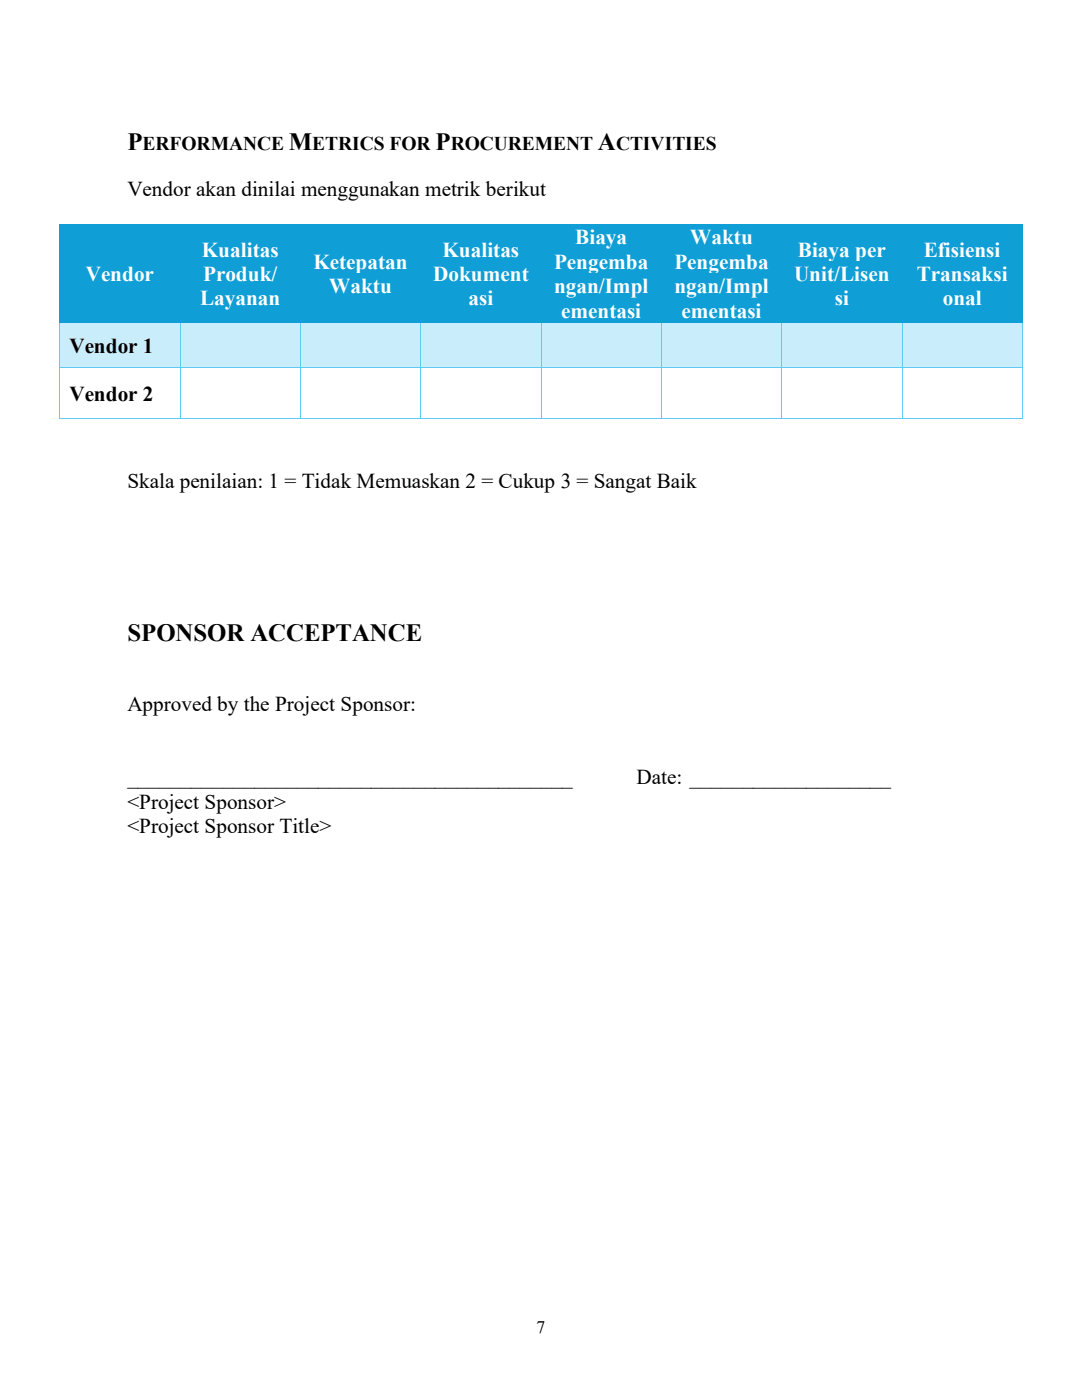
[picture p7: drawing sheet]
<svg xmlns="http://www.w3.org/2000/svg" width="216mm" height="279mm" viewBox="0 0 216 279" stroke-linecap="round" stroke-linejoin="round" font-family="sans-serif">
<defs><g id="words">
<g font-size="5">
<text x="25.4" y="30">P</text>
<text x="57.7" y="30">M</text>
<text x="86.9" y="30">P</text>
<text x="119.3" y="30">A</text>
<text x="25.4" y="128">SPONSOR ACCEPTANCE</text>
</g>
<g font-size="4.2">
<text x="25.4" y="39.1">Vendor akan dinilai menggunakan metrik berikut</text>
<text x="13.8" y="70.4">Vendor 1</text>
<text x="13.8" y="80">Vendor 2</text>
<text x="25.4" y="97.3">Skala penilaian: 1 = Tidak Memuaskan 2 = Cukup 3 = Sangat Baik</text>
<text x="25.4" y="141.9">Approved by the Project Sponsor:</text>
<text x="25.4" y="156.5">__________________________________________</text>
<text x="25.4" y="161.4">&lt;Project Sponsor&gt;</text>
<text x="127" y="156.5">Date: ___________________</text>
<text x="25.4" y="166.3">&lt;Project Sponsor Title&gt;</text>
</g>
<g font-size="4.2" fill="#fff">
<text x="40.3" y="51.2">Kualitas</text>
<text x="62.5" y="53.6">Ketepatan</text>
<text x="88.3" y="51.2">Kualitas</text>
<text x="110.5" y="53.6">Pengemba</text>
<text x="114.8" y="48.8">Biaya</text>
<text x="134.6" y="53.6">Pengemba</text>
<text x="137.7" y="48.8">Waktu</text>
<text x="159.2" y="51.2">Biaya per</text>
<text x="184.3" y="51.2">Efisiensi</text>
<text x="17.1" y="56.1">Vendor</text>
<text x="40.5" y="56.1">Produk/</text>
<text x="65.7" y="58.5">Waktu</text>
<text x="86.4" y="56.1">Dokument</text>
<text x="110.5" y="58.5">ngan/Impl</text>
<text x="134.6" y="58.5">ngan/Impl</text>
<text x="158.4" y="56.1">Unit/Lisen</text>
<text x="182.9" y="56.1">Transaksi</text>
<text x="39.9" y="61">Layanan</text>
<text x="93.5" y="61">asi</text>
<text x="111.9" y="63.4">ementasi</text>
<text x="136" y="63.4">ementasi</text>
<text x="166.6" y="61">si</text>
<text x="188.1" y="61">onal</text>
</g>
<g font-size="3.9">
<text x="28.5" y="30">ERFORMANCE</text>
<text x="62.3" y="30">ETRICS FOR</text>
<text x="90" y="30">ROCUREMENT</text>
<text x="122.9" y="30">CTIVITIES</text>
</g>
<text font-size="3.5" x="107.1" y="266">7</text>
</g></defs>
<g fill="#0f9ed5">
<path d="M12 44.8h23.9v19.5h-23.9z" fill-rule="evenodd"/>
<path d="M13.8 52.2h20.2v4.8h-20.2z" fill-rule="evenodd"/>
<path d="M35.9 44.8h24.1v19.5h-24.1z" fill-rule="evenodd"/>
<path d="M37.9 47.3h20.1v4.9h-20.1z" fill-rule="evenodd"/>
<path d="M37.9 52.2h20.1v4.8h-20.1z" fill-rule="evenodd"/>
<path d="M37.9 57h20.1v4.9h-20.1z" fill-rule="evenodd"/>
<path d="M60 44.8h24v19.5h-24z" fill-rule="evenodd"/>
<path d="M61.9 49.7h20.2v4.9h-20.2z" fill-rule="evenodd"/>
<path d="M61.9 54.6h20.2v4.8h-20.2z" fill-rule="evenodd"/>
<path d="M84 44.8h24v19.5h-24z" fill-rule="evenodd"/>
<path d="M85.9 47.3h20.2v4.9h-20.2z" fill-rule="evenodd"/>
<path d="M85.9 52.2h20.2v4.8h-20.2z" fill-rule="evenodd"/>
<path d="M85.9 57h20.2v4.9h-20.2z" fill-rule="evenodd"/>
<path d="M108 44.8h24v19.5h-24z" fill-rule="evenodd"/>
<path d="M109.9 44.8h20.2v4.9h-20.2z" fill-rule="evenodd"/>
<path d="M109.9 49.7h20.2v4.9h-20.2z" fill-rule="evenodd"/>
<path d="M109.9 54.6h20.2v4.8h-20.2z" fill-rule="evenodd"/>
<path d="M109.9 59.4h20.2v4.9h-20.2z" fill-rule="evenodd"/>
<path d="M132 44.8h24v19.5h-24z" fill-rule="evenodd"/>
<path d="M133.9 44.8h20.2v4.9h-20.2z" fill-rule="evenodd"/>
<path d="M133.9 49.7h20.2v4.9h-20.2z" fill-rule="evenodd"/>
<path d="M133.9 54.6h20.2v4.8h-20.2z" fill-rule="evenodd"/>
<path d="M133.9 59.4h20.2v4.9h-20.2z" fill-rule="evenodd"/>
<path d="M156 44.8h24v19.5h-24z" fill-rule="evenodd"/>
<path d="M157.9 47.3h20.2v4.9h-20.2z" fill-rule="evenodd"/>
<path d="M157.9 52.2h20.2v4.8h-20.2z" fill-rule="evenodd"/>
<path d="M157.9 57h20.2v4.9h-20.2z" fill-rule="evenodd"/>
<path d="M180 44.8h23.9v19.5h-23.9z" fill-rule="evenodd"/>
<path d="M181.9 47.3h20.2v4.9h-20.2z" fill-rule="evenodd"/>
<path d="M181.9 52.2h20.2v4.8h-20.2z" fill-rule="evenodd"/>
<path d="M181.9 57h20.2v4.9h-20.2z" fill-rule="evenodd"/>
<path d="M11.9 44.7h.1v.1h-.1z" fill-rule="evenodd"/>
<path d="M11.9 44.7h.1v.1h-.1z" fill-rule="evenodd"/>
</g>
<path d="M12 44.8h23.9" fill="none" stroke="#0f9ed5" stroke-width=".2"/>
<path d="M35.9 44.7h.2v.1h-.2z" fill-rule="evenodd" fill="#0f9ed5"/>
<path d="M36.1 44.8h23.9" fill="none" stroke="#0f9ed5" stroke-width=".2"/>
<path d="M60 44.7h.1v.1h-.1z" fill-rule="evenodd" fill="#0f9ed5"/>
<path d="M60.1 44.8h23.9" fill="none" stroke="#0f9ed5" stroke-width=".2"/>
<path d="M84 44.7h.1v.1h-.1z" fill-rule="evenodd" fill="#0f9ed5"/>
<path d="M84.1 44.8h23.9" fill="none" stroke="#0f9ed5" stroke-width=".2"/>
<path d="M108 44.7h.1v.1h-.1z" fill-rule="evenodd" fill="#0f9ed5"/>
<path d="M108.1 44.8h23.9" fill="none" stroke="#0f9ed5" stroke-width=".2"/>
<path d="M132 44.7h.1v.1h-.1z" fill-rule="evenodd" fill="#0f9ed5"/>
<path d="M132.1 44.8h23.9" fill="none" stroke="#0f9ed5" stroke-width=".2"/>
<path d="M156 44.7h.2v.1h-.2z" fill-rule="evenodd" fill="#0f9ed5"/>
<path d="M156.2 44.8h23.8" fill="none" stroke="#0f9ed5" stroke-width=".2"/>
<path d="M180 44.7h.2v.1h-.2z" fill-rule="evenodd" fill="#0f9ed5"/>
<path d="M180.2 44.8h23.8" fill="none" stroke="#0f9ed5" stroke-width=".2"/>
<g fill="#0f9ed5">
<path d="M204 44.7h.1v.1h-.1z" fill-rule="evenodd"/>
<path d="M204 44.7h.1v.1h-.1z" fill-rule="evenodd"/>
</g>
<path d="M11.9 44.8v19.5M204 44.8v19.5" fill="none" stroke="#0f9ed5" stroke-width=".2"/>
<g fill="#caedfb">
<path d="M12 64.5h23.9v8.8h-23.9z" fill-rule="evenodd"/>
<path d="M13.8 66.5h20.2v4.8h-20.2z" fill-rule="evenodd"/>
<path d="M36 64.5h23.9v8.8h-23.9z" fill-rule="evenodd"/>
<path d="M60 64.5h23.9v8.8h-23.9z" fill-rule="evenodd"/>
<path d="M84 64.5h23.9v8.8h-23.9z" fill-rule="evenodd"/>
<path d="M108.1 64.5h23.8v8.8h-23.8z" fill-rule="evenodd"/>
<path d="M132.1 64.5h23.8v8.8h-23.8z" fill-rule="evenodd"/>
<path d="M156.1 64.5h23.8v8.8h-23.8z" fill-rule="evenodd"/>
<path d="M180.1 64.5h23.8v8.8h-23.8z" fill-rule="evenodd"/>
</g>
<path d="M11.9 64.3h.1v.2h-.1z" fill-rule="evenodd" fill="#0f9ed5"/>
<path d="M12 64.4h23.9" fill="none" stroke="#0f9ed5" stroke-width=".2"/>
<g fill="#0f9ed5">
<path d="M35.9 64.3h.1v.2h-.1z" fill-rule="evenodd"/>
<path d="M36 64.3h.2v.2h-.2z" fill-rule="evenodd"/>
</g>
<path d="M36.2 64.4h23.7" fill="none" stroke="#0f9ed5" stroke-width=".2"/>
<g fill="#0f9ed5">
<path d="M59.9 64.3h.1v.2h-.1z" fill-rule="evenodd"/>
<path d="M60 64.3h.2v.2h-.2z" fill-rule="evenodd"/>
</g>
<path d="M60.2 64.4h23.7" fill="none" stroke="#0f9ed5" stroke-width=".2"/>
<g fill="#0f9ed5">
<path d="M83.9 64.3h.1v.2h-.1z" fill-rule="evenodd"/>
<path d="M84 64.3h.2v.2h-.2z" fill-rule="evenodd"/>
</g>
<path d="M84.2 64.4h23.7" fill="none" stroke="#0f9ed5" stroke-width=".2"/>
<g fill="#0f9ed5">
<path d="M107.9 64.3h.2v.2h-.2z" fill-rule="evenodd"/>
<path d="M108.1 64.3h.1v.2h-.1z" fill-rule="evenodd"/>
</g>
<path d="M108.2 64.4h23.7" fill="none" stroke="#0f9ed5" stroke-width=".2"/>
<g fill="#0f9ed5">
<path d="M131.9 64.3h.2v.2h-.2z" fill-rule="evenodd"/>
<path d="M132.1 64.3h.1v.2h-.1z" fill-rule="evenodd"/>
</g>
<path d="M132.2 64.4h23.7" fill="none" stroke="#0f9ed5" stroke-width=".2"/>
<g fill="#0f9ed5">
<path d="M155.9 64.3h.2v.2h-.2z" fill-rule="evenodd"/>
<path d="M156.1 64.3h.2v.2h-.2z" fill-rule="evenodd"/>
</g>
<path d="M156.3 64.4h23.6" fill="none" stroke="#0f9ed5" stroke-width=".2"/>
<g fill="#0f9ed5">
<path d="M180 64.3h.1v.2h-.1z" fill-rule="evenodd"/>
<path d="M180.1 64.3h.2v.2h-.2z" fill-rule="evenodd"/>
</g>
<path d="M180.3 64.4h23.7" fill="none" stroke="#0f9ed5" stroke-width=".2"/>
<path d="M204 64.3h.1v.2h-.1z" fill-rule="evenodd" fill="#0f9ed5"/>
<path d="M11.9 64.5v8.8M35.9 64.5v8.8M60 64.5v8.8M84 64.5v8.8M108 64.5v8.8M132 64.5v8.8M156 64.5v8.8M180 64.5v8.8M204 64.5v8.8" fill="none" stroke="#60caf3" stroke-width=".2"/>
<path d="M11.9 73.3h.1v.2h-.1z" fill-rule="evenodd" fill="#60caf3"/>
<path d="M12 73.4h23.9" fill="none" stroke="#60caf3" stroke-width=".2"/>
<path d="M35.9 73.3h.1v.2h-.1z" fill-rule="evenodd" fill="#60caf3"/>
<path d="M36 73.4h23.9" fill="none" stroke="#60caf3" stroke-width=".2"/>
<path d="M59.9 73.3h.1v.2h-.1z" fill-rule="evenodd" fill="#60caf3"/>
<path d="M60 73.4h23.9" fill="none" stroke="#60caf3" stroke-width=".2"/>
<path d="M83.9 73.3h.1v.2h-.1z" fill-rule="evenodd" fill="#60caf3"/>
<path d="M84 73.4h23.9" fill="none" stroke="#60caf3" stroke-width=".2"/>
<path d="M107.9 73.3h.2v.2h-.2z" fill-rule="evenodd" fill="#60caf3"/>
<path d="M108.1 73.4h23.8" fill="none" stroke="#60caf3" stroke-width=".2"/>
<path d="M131.9 73.3h.2v.2h-.2z" fill-rule="evenodd" fill="#60caf3"/>
<path d="M132.1 73.4h23.8" fill="none" stroke="#60caf3" stroke-width=".2"/>
<path d="M155.9 73.3h.2v.2h-.2z" fill-rule="evenodd" fill="#60caf3"/>
<path d="M156.1 73.4h23.8" fill="none" stroke="#60caf3" stroke-width=".2"/>
<path d="M180 73.3h.1v.2h-.1z" fill-rule="evenodd" fill="#60caf3"/>
<path d="M180.1 73.4h23.9" fill="none" stroke="#60caf3" stroke-width=".2"/>
<path d="M204 73.3h.1v.2h-.1z" fill-rule="evenodd" fill="#60caf3"/>
<path d="M11.9 73.5v9.9" fill="none" stroke="#60caf3" stroke-width=".2"/>
<g fill="#60caf3">
<path d="M11.9 83.4h.1v.2h-.1z" fill-rule="evenodd"/>
<path d="M11.9 83.4h.1v.2h-.1z" fill-rule="evenodd"/>
</g>
<path d="M35.9 73.5v9.9M12 83.5h23.9" fill="none" stroke="#60caf3" stroke-width=".2"/>
<path d="M35.9 83.4h.1v.2h-.1z" fill-rule="evenodd" fill="#60caf3"/>
<path d="M60 73.5v9.9M36 83.5h23.9" fill="none" stroke="#60caf3" stroke-width=".2"/>
<path d="M59.9 83.4h.1v.2h-.1z" fill-rule="evenodd" fill="#60caf3"/>
<path d="M84 73.5v9.9M60 83.5h23.9" fill="none" stroke="#60caf3" stroke-width=".2"/>
<path d="M83.9 83.4h.1v.2h-.1z" fill-rule="evenodd" fill="#60caf3"/>
<path d="M108 73.5v9.9M84 83.5h23.9" fill="none" stroke="#60caf3" stroke-width=".2"/>
<path d="M107.9 83.4h.2v.2h-.2z" fill-rule="evenodd" fill="#60caf3"/>
<path d="M132 73.5v9.9M108.1 83.5h23.8" fill="none" stroke="#60caf3" stroke-width=".2"/>
<path d="M131.9 83.4h.2v.2h-.2z" fill-rule="evenodd" fill="#60caf3"/>
<path d="M156 73.5v9.9M132.1 83.5h23.8" fill="none" stroke="#60caf3" stroke-width=".2"/>
<path d="M155.9 83.4h.2v.2h-.2z" fill-rule="evenodd" fill="#60caf3"/>
<path d="M180 73.5v9.9M156.1 83.5h23.8" fill="none" stroke="#60caf3" stroke-width=".2"/>
<path d="M180 83.4h.1v.2h-.1z" fill-rule="evenodd" fill="#60caf3"/>
<path d="M204 73.5v9.9M180.1 83.5h23.9" fill="none" stroke="#60caf3" stroke-width=".2"/>
<g fill="#60caf3">
<path d="M204 83.4h.1v.2h-.1z" fill-rule="evenodd"/>
<path d="M204 83.4h.1v.2h-.1z" fill-rule="evenodd"/>
</g>
<use href="#words"/>
</svg>
